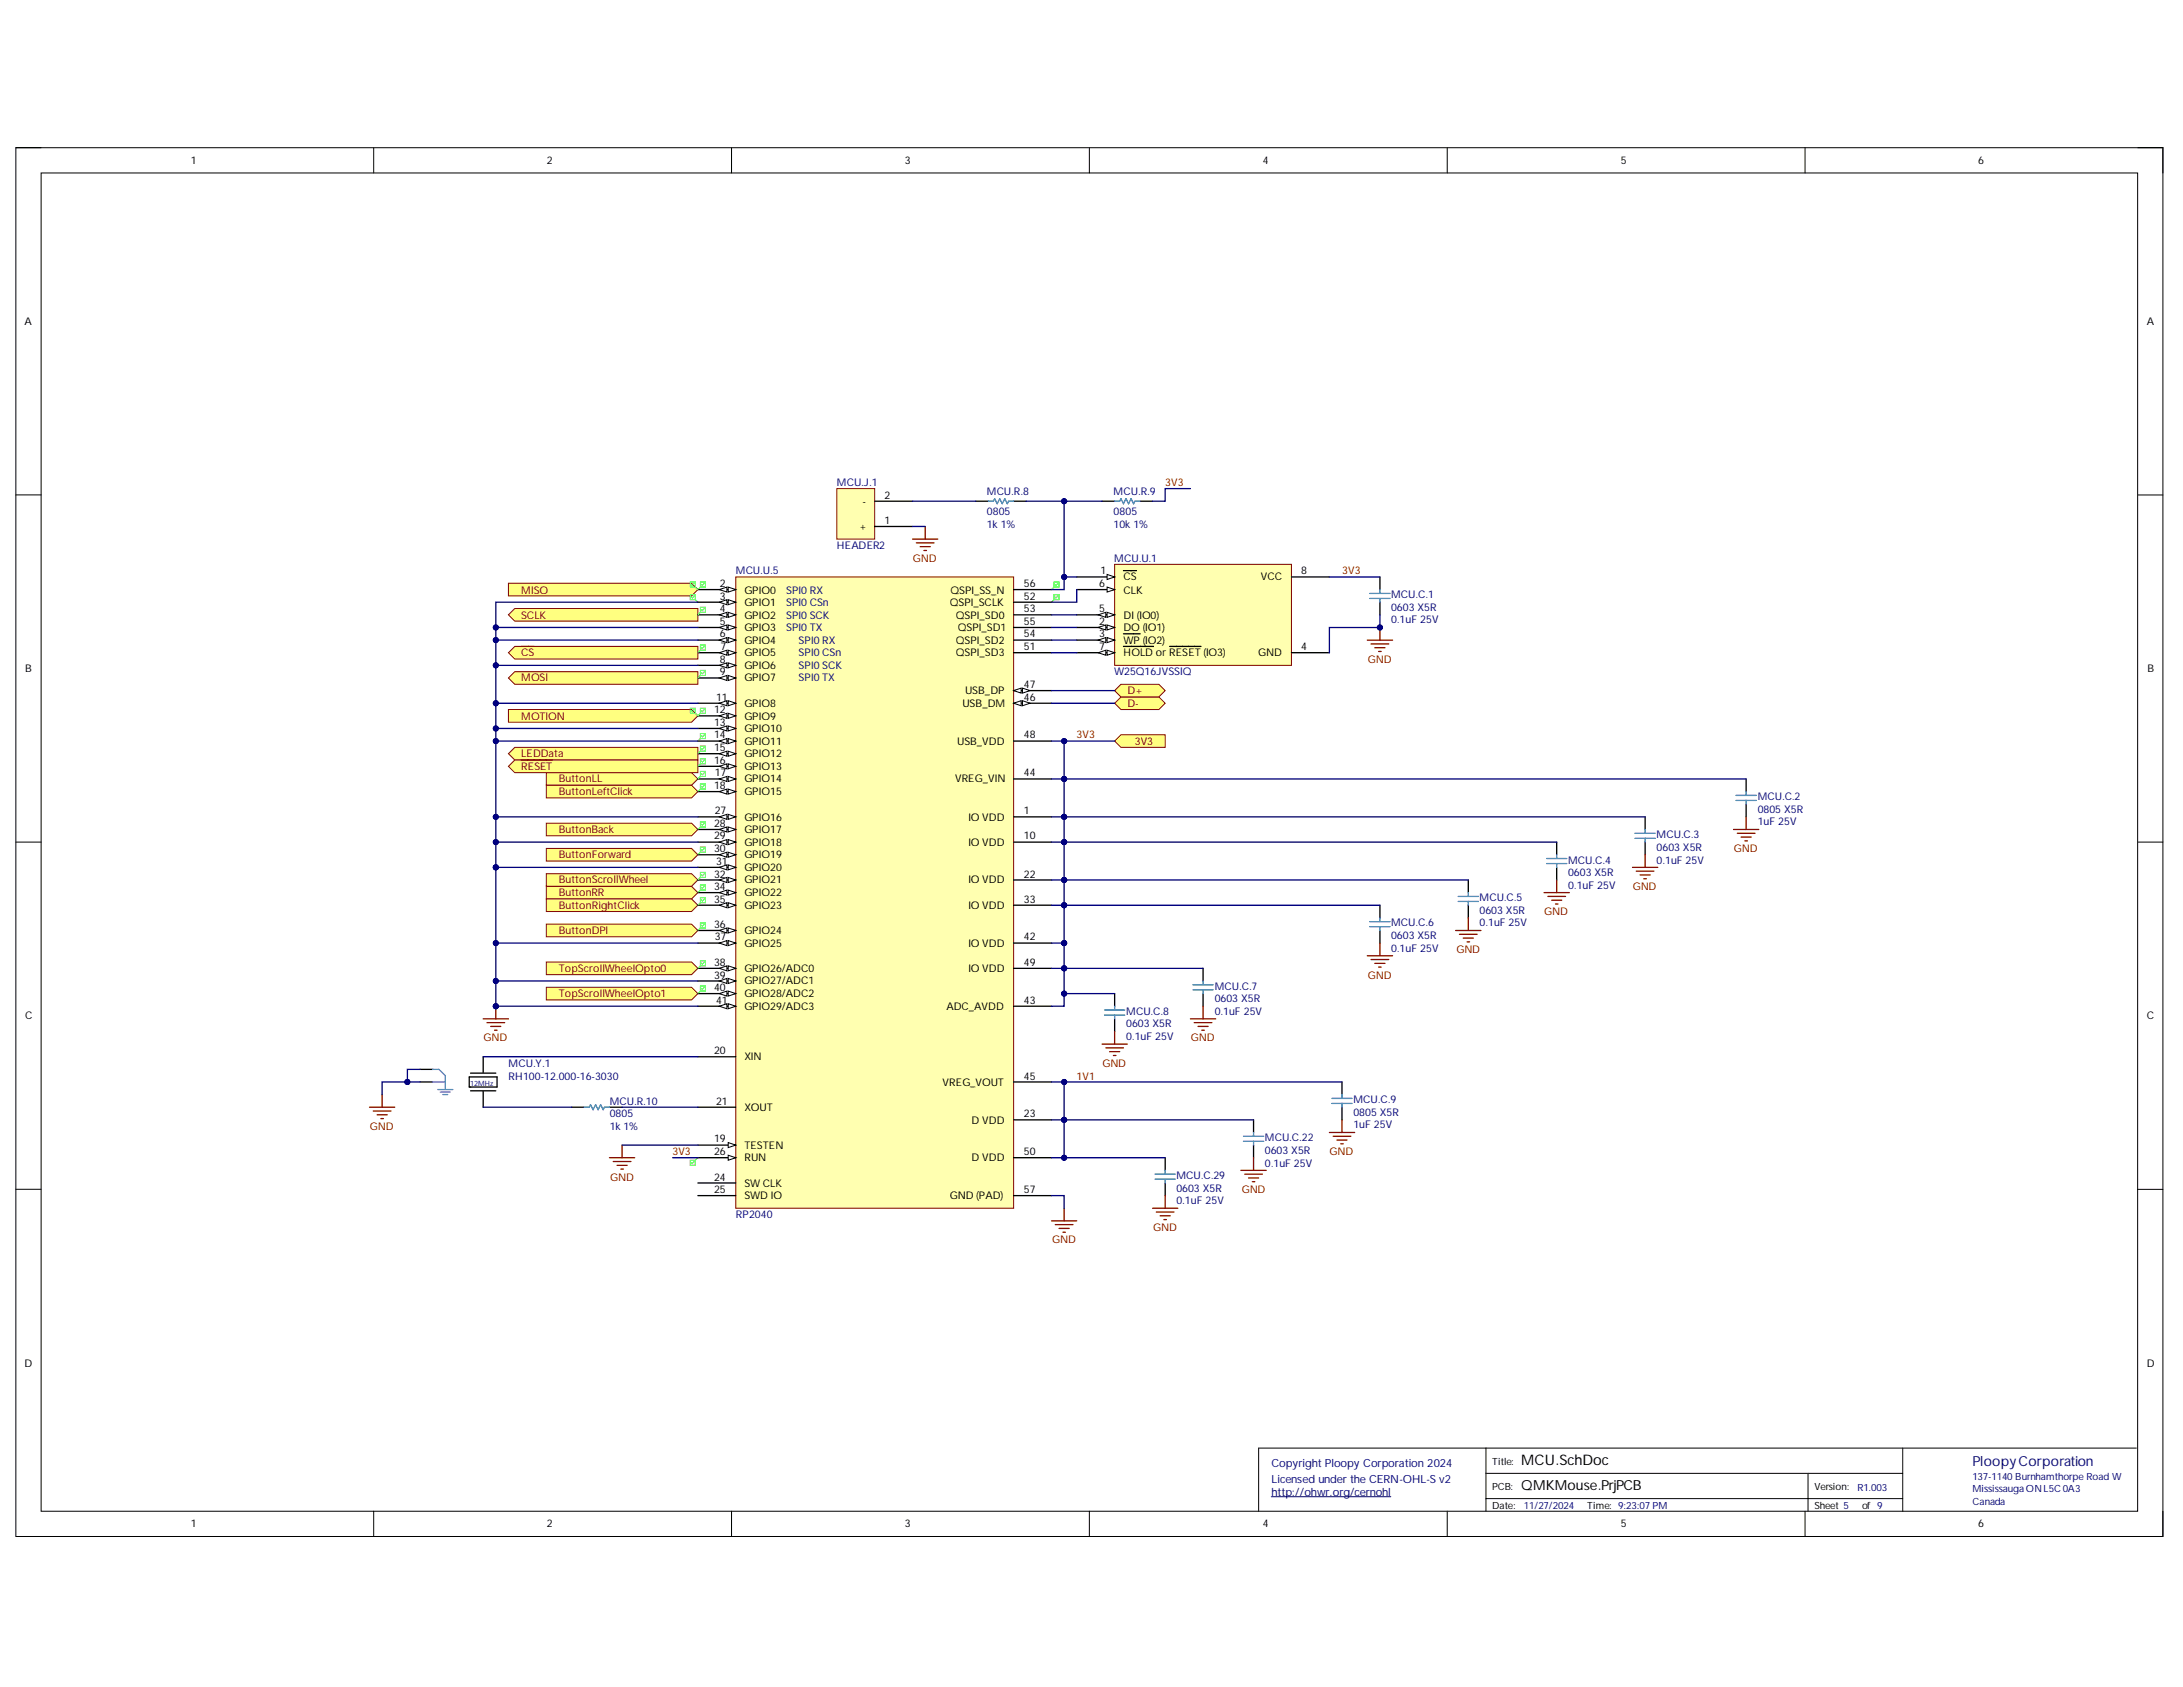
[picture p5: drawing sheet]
<svg xmlns="http://www.w3.org/2000/svg" width="279mm" height="216mm" viewBox="0 0 279 216" stroke-linecap="round" stroke-linejoin="round" font-family="sans-serif">
<defs><g id="words">
<text font-size="1.9" x="194.7" y="187.4">MCU.SchDoc</text>
<text font-size="1.8" x="194.7" y="190.6">QMKMouse.PrjPCB</text>
<text font-size="1.8" fill="#000080" x="252.4" y="187.6">PloopyCorporation</text>
<g font-size="1.4">
<text x="24.4" y="21">1</text>
<text x="70" y="21">2</text>
<text x="115.8" y="21">3</text>
<text x="161.6" y="21">4</text>
<text x="207.5" y="21">5</text>
<text x="253.2" y="21">6</text>
<text x="3.1" y="41.6">A</text>
<text x="274.8" y="41.6">A</text>
<text x="110.4" y="64.6">-</text>
<text x="113.2" y="63.8">2</text>
<text x="110" y="67.9">+</text>
<text x="113.2" y="67">1</text>
<text x="92.1" y="75.1">2</text>
<text x="92.1" y="76.7">3</text>
<text x="95.3" y="76">GPIO0</text>
<text x="95.3" y="77.6">GPIO1</text>
<text x="121.6" y="77.6">QSPI_SCLK</text>
<text x="121.7" y="76">QSPI_SS_N</text>
<text x="131" y="76.7">52</text>
<text x="131" y="75.1">56</text>
<text x="140.7" y="75.1">6</text>
<text x="140.8" y="73.5">1</text>
<text x="143.8" y="74.3">CS</text>
<text x="143.8" y="76">CLK</text>
<text x="161.4" y="74.3">VCC</text>
<text x="166.5" y="73.5">8</text>
<text x="92.1" y="78.3">4</text>
<text x="92.1" y="79.9">5</text>
<text x="92.1" y="81.5">6</text>
<text x="92.2" y="83.2">7</text>
<text x="95.3" y="79.2">GPIO2</text>
<text x="95.3" y="80.8">GPIO3</text>
<text x="95.3" y="82.4">GPIO4</text>
<text x="95.3" y="84">GPIO5</text>
<text x="122.3" y="84">QSPI_SD3</text>
<text x="122.3" y="79.2">QSPI_SD0</text>
<text x="122.3" y="82.4">QSPI_SD2</text>
<text x="122.6" y="80.8">QSPI_SD1</text>
<text x="131" y="83.2">51</text>
<text x="131" y="78.3">53</text>
<text x="131" y="81.5">54</text>
<text x="131" y="79.9">55</text>
<text x="140.7" y="79.9">2</text>
<text x="140.7" y="81.5">3</text>
<text x="140.7" y="78.3">5</text>
<text x="140.7" y="83.2">7</text>
<text x="143.8" y="80.8">DO (IO1)</text>
<text x="143.8" y="82.4">WP (IO2)</text>
<text x="143.8" y="79.2">DI (IO0)</text>
<text x="143.8" y="84">HOLD or RESET (IO3)</text>
<text x="161" y="84">GND</text>
<text x="166.5" y="83.2">4</text>
<text x="3.2" y="86">B</text>
<text x="91.6" y="89.7">11</text>
<text x="92.1" y="84.8">8</text>
<text x="92.1" y="86.4">9</text>
<text x="95.3" y="85.6">GPIO6</text>
<text x="95.3" y="87.2">GPIO7</text>
<text x="123.5" y="88.8">USB_DP</text>
<text x="131" y="89.7">46</text>
<text x="131" y="88.1">47</text>
<text x="274.8" y="86">B</text>
<text x="91.4" y="91.3">12</text>
<text x="91.4" y="92.9">13</text>
<text x="91.4" y="94.5">14</text>
<text x="95.3" y="90.5">GPIO8</text>
<text x="95.3" y="92.1">GPIO9</text>
<text x="95.3" y="93.7">GPIO10</text>
<text x="95.3" y="95.3">GPIO11</text>
<text x="122.5" y="95.3">USB_VDD</text>
<text x="123.2" y="90.5">USB_DM</text>
<text x="131" y="94.5">48</text>
<text x="91.4" y="96.2">15</text>
<text x="91.4" y="97.8">16</text>
<text x="91.4" y="101">18</text>
<text x="91.5" y="99.4">17</text>
<text x="95.3" y="96.9">GPIO12</text>
<text x="95.3" y="98.5">GPIO13</text>
<text x="95.3" y="100.1">GPIO14</text>
<text x="95.3" y="101.7">GPIO15</text>
<text x="122.2" y="100.1">VREG_VIN</text>
<text x="131" y="99.4">44</text>
<text x="91.4" y="105.8">28</text>
<text x="91.4" y="107.4">29</text>
<text x="91.5" y="104.2">27</text>
<text x="95.3" y="105">GPIO16</text>
<text x="95.3" y="106.6">GPIO17</text>
<text x="123.9" y="105">IO VDD</text>
<text x="131" y="104.2">1</text>
<text x="131" y="107.4">10</text>
<text x="91.4" y="109">30</text>
<text x="91.4" y="112.3">32</text>
<text x="91.4" y="113.9">34</text>
<text x="91.6" y="110.7">31</text>
<text x="95.3" y="108.2">GPIO18</text>
<text x="95.3" y="109.9">GPIO19</text>
<text x="95.3" y="111.5">GPIO20</text>
<text x="95.3" y="113.1">GPIO21</text>
<text x="123.9" y="108.2">IO VDD</text>
<text x="123.9" y="113.1">IO VDD</text>
<text x="131" y="112.3">22</text>
<text x="91.4" y="115.5">35</text>
<text x="91.4" y="118.7">36</text>
<text x="95.3" y="114.7">GPIO22</text>
<text x="95.3" y="116.4">GPIO23</text>
<text x="95.3" y="119.6">GPIO24</text>
<text x="123.9" y="116.4">IO VDD</text>
<text x="131" y="115.5">33</text>
<text x="91.4" y="123.6">38</text>
<text x="91.4" y="125.2">39</text>
<text x="91.5" y="120.3">37</text>
<text x="95.3" y="121.2">GPIO25</text>
<text x="95.3" y="124.4">GPIO26/ADC0</text>
<text x="95.3" y="126">GPIO27/ADC1</text>
<text x="123.9" y="121.2">IO VDD</text>
<text x="123.9" y="124.4">IO VDD</text>
<text x="131" y="120.3">42</text>
<text x="131" y="123.6">49</text>
<text x="3.2" y="130.5">C</text>
<text x="91.4" y="126.8">40</text>
<text x="91.6" y="128.4">41</text>
<text x="95.3" y="127.6">GPIO28/ADC2</text>
<text x="95.3" y="129.2">GPIO29/ADC3</text>
<text x="121.1" y="129.2">ADC_AVDD</text>
<text x="131" y="128.4">43</text>
<text x="274.8" y="130.5">C</text>
<text x="91.4" y="134.9">20</text>
<text x="95.3" y="135.7">XIN</text>
<text x="91.6" y="141.4">21</text>
<text x="95.3" y="142.1">XOUT</text>
<text x="120.6" y="138.9">VREG_VOUT</text>
<text x="124.4" y="143.8">D VDD</text>
<text x="131" y="143">23</text>
<text x="131" y="138.2">45</text>
<text x="91.4" y="146.2">19</text>
<text x="91.4" y="147.8">26</text>
<text x="95.3" y="147">TESTEN</text>
<text x="95.3" y="148.6">RUN</text>
<text x="124.4" y="148.6">D VDD</text>
<text x="131" y="147.8">50</text>
<text x="91.4" y="151.1">24</text>
<text x="91.4" y="152.7">25</text>
<text x="95.3" y="151.9">SW CLK</text>
<text x="95.3" y="153.5">SWD IO</text>
<text x="121.6" y="153.5">GND (PAD)</text>
<text x="131" y="152.7">57</text>
<text x="3.1" y="174.9">D</text>
<text x="274.8" y="174.9">D</text>
<text x="24.4" y="195.5">1</text>
<text x="70" y="195.5">2</text>
<text x="115.8" y="195.5">3</text>
<text x="161.6" y="195.5">4</text>
<text x="207.5" y="195.5">5</text>
<text x="253.2" y="195.5">6</text>
</g>
<g font-size="1.4" fill="#000080">
<text x="107.1" y="62.2">MCU.J.1</text>
<text x="126.3" y="63.3">MCU.R.8</text>
<text x="126.3" y="65.9">0805</text>
<text x="142.5" y="63.3">MCU.R.9</text>
<text x="142.5" y="65.9">0805</text>
<text x="107.1" y="70.3">HEADER2</text>
<text x="126.3" y="67.5">1k 1%</text>
<text x="142.5" y="67.5">10k 1%</text>
<text x="142.6" y="71.9">MCU.U.1</text>
<text x="94.2" y="73.5">MCU.U.5</text>
<text x="100.6" y="76">SPI0 RX</text>
<text x="100.6" y="77.6">SPI0 CSn</text>
<text x="178" y="76.6">MCU.C.1</text>
<text x="100.6" y="79.2">SPI0 SCK</text>
<text x="100.6" y="80.8">SPI0 TX</text>
<text x="102.2" y="82.4">SPI0 RX</text>
<text x="102.2" y="84">SPI0 CSn</text>
<text x="178" y="79.8">0.1uF 25V</text>
<text x="178" y="78.2">0603 X5R</text>
<text x="102.2" y="85.6">SPI0 SCK</text>
<text x="102.2" y="87.2">SPI0 TX</text>
<text x="142.6" y="86.4">W25Q16JVSSIQ</text>
<text x="212" y="107.2">MCU.C.3</text>
<text x="225" y="105.6">1uF 25V</text>
<text x="225" y="102.4">MCU.C.2</text>
<text x="225" y="104">0805 X5R</text>
<text x="200.7" y="113.7">0.1uF 25V</text>
<text x="200.7" y="110.5">MCU.C.4</text>
<text x="200.7" y="112.1">0603 X5R</text>
<text x="212" y="110.5">0.1uF 25V</text>
<text x="212" y="108.9">0603 X5R</text>
<text x="178" y="118.6">MCU.C.6</text>
<text x="189.4" y="118.6">0.1uF 25V</text>
<text x="189.4" y="115.3">MCU.C.5</text>
<text x="189.4" y="117">0603 X5R</text>
<text x="178" y="121.9">0.1uF 25V</text>
<text x="178" y="120.2">0603 X5R</text>
<text x="144.1" y="129.9">MCU.C.8</text>
<text x="144.1" y="131.5">0603 X5R</text>
<text x="155.5" y="129.9">0.1uF 25V</text>
<text x="155.5" y="126.7">MCU.C.7</text>
<text x="155.5" y="128.3">0603 X5R</text>
<text x="65.1" y="136.6">MCU.Y.1</text>
<text x="144.1" y="133.1">0.1uF 25V</text>
<text x="65.1" y="138.2">RH100-12.000-16-3030</text>
<text x="78" y="141.4">MCU.R.10</text>
<text x="78" y="143">0805</text>
<text x="173.2" y="141.2">MCU.C.9</text>
<text x="173.2" y="142.8">0805 X5R</text>
<text x="78" y="144.6">1k 1%</text>
<text x="161.9" y="149.3">0.1uF 25V</text>
<text x="161.9" y="146">MCU.C.22</text>
<text x="161.9" y="147.6">0603 X5R</text>
<text x="173.2" y="144.4">1uF 25V</text>
<text x="94.2" y="155.9">RP2040</text>
<text x="150.6" y="154.1">0.1uF 25V</text>
<text x="150.6" y="150.9">MCU.C.29</text>
<text x="150.6" y="152.5">0603 X5R</text>
<text x="162.7" y="187.7">Copyright Ploopy Corporation 2024</text>
<text x="162.7" y="189.8">Licensed under the CERN-OHL-S v2</text>
<text x="162.7" y="191.4">http://ohwr.org/cernohl</text>
</g>
<g font-size="1.4" fill="#800000">
<text x="149.1" y="62.2">3V3</text>
<text x="116.8" y="71.9">GND</text>
<text x="66.7" y="76">MISO</text>
<text x="171.8" y="73.5">3V3</text>
<text x="66.7" y="79.2">SCLK</text>
<text x="66.7" y="84">CS</text>
<text x="66.7" y="87.2">MOSI</text>
<text x="144.3" y="88.8">D+</text>
<text x="175.1" y="84.8">GND</text>
<text x="66.7" y="92.1">MOTION</text>
<text x="137.8" y="94.5">3V3</text>
<text x="144.3" y="90.5">D-</text>
<text x="145.2" y="95.3">3V3</text>
<text x="66.7" y="96.9">LEDData</text>
<text x="66.7" y="98.5">RESET</text>
<text x="71.5" y="100.1">ButtonLL</text>
<text x="71.5" y="101.7">ButtonLeftClick</text>
<text x="71.5" y="106.6">ButtonBack</text>
<text x="71.5" y="109.9">ButtonForward</text>
<text x="71.5" y="113.1">ButtonScrollWheel</text>
<text x="209" y="113.9">GND</text>
<text x="221.9" y="109">GND</text>
<text x="71.5" y="114.7">ButtonRR</text>
<text x="71.5" y="119.6">ButtonDPI</text>
<text x="71.5" y="116.4">ButtonRightClick</text>
<text x="197.7" y="117.1">GND</text>
<text x="71.5" y="124.4">TopScrollWheelOpto0</text>
<text x="175.1" y="125.2">GND</text>
<text x="186.4" y="121.9">GND</text>
<text x="71.5" y="127.6">TopScrollWheelOpto1</text>
<text x="61.9" y="133.3">GND</text>
<text x="141.1" y="136.6">GND</text>
<text x="152.4" y="133.3">GND</text>
<text x="137.8" y="138.2">1V1</text>
<text x="47.3" y="144.6">GND</text>
<text x="86.1" y="147.8">3V3</text>
<text x="170.2" y="147.8">GND</text>
<text x="78.1" y="151.1">GND</text>
<text x="158.9" y="152.7">GND</text>
<text x="134.7" y="159.1">GND</text>
<text x="147.6" y="157.5">GND</text>
</g>
<g font-size="1.3">
<text x="191" y="187.4">Title:</text>
<text x="191" y="190.6">PCB:</text>
<text x="232.2" y="190.6">Version:</text>
<text x="191" y="193.1">Date:</text>
<text x="203.2" y="193.1">Time: 9:23:07 PM</text>
<text x="232.2" y="193.1">Sheet 5</text>
<text x="238.3" y="193.1">of 9</text>
</g>
<g font-size="1.3" fill="#000080">
<text x="237.7" y="190.8">R1.003</text>
<text x="252.4" y="191">MississaugaONL5C0A3</text>
<text x="252.4" y="189.4">137-1140 Burnhamthorpe Road W</text>
<text x="195" y="193.1">11/27/2024</text>
<text x="252.4" y="192.6">Canada</text>
</g>
<text font-size=".9" fill="#000080" x="60.2" y="138.9">12MHz</text>
</g></defs>
<path d="M2 18.9h274.8v177.7h-274.8z" fill="none" stroke="#000" stroke-width=".13"/>
<path d="M5.3 22.1h268.3v171.3h-268.3z" fill-rule="evenodd" fill="#fff"/>
<g fill="none" stroke="#000" stroke-width=".13">
<path d="M2 18.9h3.3M47.8 18.9v3.2M93.6 18.9v3.2M139.4 18.9v3.2M185.2 18.9v3.2M231 18.9v3.2M273.6 18.9h3.2v3.2M5.3 22.1h268.3v171.3h-268.3zM2 63.3h3.3M273.6 63.3h3.2M2 107.8h3.3M273.6 107.8h3.2"/>
<path d="M2 152.2h3.3M273.6 152.2h3.2M47.8 193.4v3.2M93.6 193.4v3.2M139.4 193.4v3.2M185.2 193.4v3.2M190.2 185.3v8.1M190.2 188.6h53.3M190.2 191.8h53.3M231 193.4v3.2M231.4 188.6v4.8M243.5 185.3v8.1"/>
<path d="M273.4 185.3h-112.3v8.1M276.8 193.4v3.2"/>
</g>
<path d="M162.7 191.5h15.3" fill="none" stroke="#000080" stroke-width=".13"/>
<path d="M69.9 123.1h18.6l.8 .8-.8 .8h-18.6z" fill-rule="evenodd" fill="#ffff80"/>
<path d="M69.9 123.1h18.6l.8 .8-.8 .8h-18.6z" fill="none" stroke="#800000" stroke-width=".13"/>
<path d="M69.9 126.4h18.6l.8 .8-.8 .8h-18.6z" fill-rule="evenodd" fill="#ffff80"/>
<path d="M69.9 126.4h18.6l.8 .8-.8 .8h-18.6z" fill="none" stroke="#800000" stroke-width=".13"/>
<path d="M69.9 108.6h18.6l.8 .8-.8 .8h-18.6z" fill-rule="evenodd" fill="#ffff80"/>
<path d="M69.9 108.6h18.6l.8 .8-.8 .8h-18.6z" fill="none" stroke="#800000" stroke-width=".13"/>
<path d="M69.9 105.3h18.6l.8 .9-.8 .8h-18.6z" fill-rule="evenodd" fill="#ffff80"/>
<path d="M69.9 105.3h18.6l.8 .9-.8 .8h-18.6z" fill="none" stroke="#800000" stroke-width=".13"/>
<path d="M69.9 113.4h18.6l.8 .8-.8 .8h-18.6z" fill-rule="evenodd" fill="#ffff80"/>
<path d="M69.9 113.4h18.6l.8 .8-.8 .8h-18.6z" fill="none" stroke="#800000" stroke-width=".13"/>
<path d="M69.9 98.9h18.6l.8 .8-.8 .8h-18.6z" fill-rule="evenodd" fill="#ffff80"/>
<path d="M69.9 98.9h18.6l.8 .8-.8 .8h-18.6z" fill="none" stroke="#800000" stroke-width=".13"/>
<path d="M69.9 118.3h18.6l.8 .8-.8 .8h-18.6z" fill-rule="evenodd" fill="#ffff80"/>
<path d="M69.9 118.3h18.6l.8 .8-.8 .8h-18.6z" fill="none" stroke="#800000" stroke-width=".13"/>
<path d="M69.9 111.8h18.6l.8 .8-.8 .8h-18.6z" fill-rule="evenodd" fill="#ffff80"/>
<path d="M69.9 111.8h18.6l.8 .8-.8 .8h-18.6z" fill="none" stroke="#800000" stroke-width=".13"/>
<path d="M69.9 100.5h18.6l.8 .8-.8 .8h-18.6z" fill-rule="evenodd" fill="#ffff80"/>
<path d="M69.9 100.5h18.6l.8 .8-.8 .8h-18.6z" fill="none" stroke="#800000" stroke-width=".13"/>
<path d="M69.9 115h18.6l.8 .8-.8 .9h-18.6z" fill-rule="evenodd" fill="#ffff80"/>
<path d="M69.9 115h18.6l.8 .8-.8 .9h-18.6z" fill="none" stroke="#800000" stroke-width=".13"/>
<path d="M65.1 78.7l.8-.8h23.4v1.6h-23.4z" fill-rule="evenodd" fill="#ffff80"/>
<path d="M65.1 78.7l.8-.8h23.4v1.6h-23.4z" fill="none" stroke="#800000" stroke-width=".13"/>
<path d="M65.1 74.6h23.4l.8 .9-.8 .8h-23.4z" fill-rule="evenodd" fill="#ffff80"/>
<path d="M65.1 74.6h23.4l.8 .9-.8 .8h-23.4z" fill="none" stroke="#800000" stroke-width=".13"/>
<path d="M65.1 90.8h23.4l.8 .8-.8 .8h-23.4z" fill-rule="evenodd" fill="#ffff80"/>
<path d="M65.1 90.8h23.4l.8 .8-.8 .8h-23.4z" fill="none" stroke="#800000" stroke-width=".13"/>
<path d="M94.2 73.8h35.5v80.8h-35.5z" fill-rule="evenodd" fill="#ffffb0"/>
<path d="M94.2 73.8h35.5v80.8h-35.5z" fill="none" stroke="#800000" stroke-width=".13"/>
<path d="M89.3 75.5h4.9M129.7 104.5h4.9" fill="none" stroke="#000" stroke-width=".17"/>
<path d="M93.2 75.1l1 .4-1 .3z" fill="#f8fcff"/>
<path d="M93.2 75.1l1 .4-1 .3z" fill="none" stroke="#000" stroke-width=".13"/>
<path d="M92.1 75.5l.9-.4v.7z" fill="#f8fcff"/>
<path d="M92.1 75.5l.9-.4v.7z" fill="none" stroke="#000" stroke-width=".13"/>
<path d="M89.3 77.1h4.9" fill="none" stroke="#000" stroke-width=".17"/>
<path d="M93.2 76.7l1 .4-1 .3z" fill="#f8fcff"/>
<path d="M93.2 76.7l1 .4-1 .3z" fill="none" stroke="#000" stroke-width=".13"/>
<path d="M92.1 77.1l.9-.4v.7z" fill="#f8fcff"/>
<path d="M92.1 77.1l.9-.4v.7z" fill="none" stroke="#000" stroke-width=".13"/>
<path d="M89.3 78.7h4.9" fill="none" stroke="#000" stroke-width=".17"/>
<path d="M93.2 78.4l1 .3-1 .3z" fill="#f8fcff"/>
<path d="M93.2 78.4l1 .3-1 .3z" fill="none" stroke="#000" stroke-width=".13"/>
<path d="M92.1 78.7l.9-.3v.6z" fill="#f8fcff"/>
<path d="M92.1 78.7l.9-.3v.6z" fill="none" stroke="#000" stroke-width=".13"/>
<path d="M89.3 80.3h4.9" fill="none" stroke="#000" stroke-width=".17"/>
<path d="M93.2 80l1 .3-1 .3z" fill="#f8fcff"/>
<path d="M93.2 80l1 .3-1 .3z" fill="none" stroke="#000" stroke-width=".13"/>
<path d="M92.1 80.3l.9-.3v.6z" fill="#f8fcff"/>
<path d="M92.1 80.3l.9-.3v.6z" fill="none" stroke="#000" stroke-width=".13"/>
<path d="M89.3 81.9h4.9" fill="none" stroke="#000" stroke-width=".17"/>
<path d="M93.2 81.6l1 .3-1 .3z" fill="#f8fcff"/>
<path d="M93.2 81.6l1 .3-1 .3z" fill="none" stroke="#000" stroke-width=".13"/>
<path d="M92.1 81.9l.9-.3v.6z" fill="#f8fcff"/>
<path d="M92.1 81.9l.9-.3v.6z" fill="none" stroke="#000" stroke-width=".13"/>
<path d="M89.3 83.5h4.9" fill="none" stroke="#000" stroke-width=".17"/>
<path d="M93.2 83.2l1 .3-1 .4z" fill="#f8fcff"/>
<path d="M93.2 83.2l1 .3-1 .4z" fill="none" stroke="#000" stroke-width=".13"/>
<path d="M92.1 83.5l.9-.3v.7z" fill="#f8fcff"/>
<path d="M92.1 83.5l.9-.3v.7z" fill="none" stroke="#000" stroke-width=".13"/>
<path d="M89.3 85.2h4.9" fill="none" stroke="#000" stroke-width=".17"/>
<path d="M93.2 84.8l1 .4-1 .3z" fill="#f8fcff"/>
<path d="M93.2 84.8l1 .4-1 .3z" fill="none" stroke="#000" stroke-width=".13"/>
<path d="M92.1 85.2l.9-.4v.7z" fill="#f8fcff"/>
<path d="M92.1 85.2l.9-.4v.7z" fill="none" stroke="#000" stroke-width=".13"/>
<path d="M89.3 86.8h4.9" fill="none" stroke="#000" stroke-width=".17"/>
<path d="M93.2 86.4l1 .4-1 .3z" fill="#f8fcff"/>
<path d="M93.2 86.4l1 .4-1 .3z" fill="none" stroke="#000" stroke-width=".13"/>
<path d="M92.1 86.8l.9-.4v.7z" fill="#f8fcff"/>
<path d="M92.1 86.8l.9-.4v.7z" fill="none" stroke="#000" stroke-width=".13"/>
<path d="M89.3 90h4.9M129.7 107.8h4.9" fill="none" stroke="#000" stroke-width=".17"/>
<path d="M93.2 89.7l1 .3-1 .3z" fill="#f8fcff"/>
<path d="M93.2 89.7l1 .3-1 .3z" fill="none" stroke="#000" stroke-width=".13"/>
<path d="M92.1 90l.9-.3v.6z" fill="#f8fcff"/>
<path d="M92.1 90l.9-.3v.6z" fill="none" stroke="#000" stroke-width=".13"/>
<path d="M89.3 91.6h4.9" fill="none" stroke="#000" stroke-width=".17"/>
<path d="M93.2 91.3l1 .3-1 .3z" fill="#f8fcff"/>
<path d="M93.2 91.3l1 .3-1 .3z" fill="none" stroke="#000" stroke-width=".13"/>
<path d="M92.1 91.6l.9-.3v.6z" fill="#f8fcff"/>
<path d="M92.1 91.6l.9-.3v.6z" fill="none" stroke="#000" stroke-width=".13"/>
<path d="M89.3 93.2h4.9" fill="none" stroke="#000" stroke-width=".17"/>
<path d="M93.2 92.9l1 .3-1 .4z" fill="#f8fcff"/>
<path d="M93.2 92.9l1 .3-1 .4z" fill="none" stroke="#000" stroke-width=".13"/>
<path d="M92.1 93.2l.9-.3v.7z" fill="#f8fcff"/>
<path d="M92.1 93.2l.9-.3v.7z" fill="none" stroke="#000" stroke-width=".13"/>
<path d="M89.3 94.8h4.9" fill="none" stroke="#000" stroke-width=".17"/>
<path d="M93.2 94.5l1 .3-1 .4z" fill="#f8fcff"/>
<path d="M93.2 94.5l1 .3-1 .4z" fill="none" stroke="#000" stroke-width=".13"/>
<path d="M92.1 94.8l.9-.3v.7z" fill="#f8fcff"/>
<path d="M92.1 94.8l.9-.3v.7z" fill="none" stroke="#000" stroke-width=".13"/>
<path d="M89.3 96.5h4.9" fill="none" stroke="#000" stroke-width=".17"/>
<path d="M93.2 96.1l1 .4-1 .3z" fill="#f8fcff"/>
<path d="M93.2 96.1l1 .4-1 .3z" fill="none" stroke="#000" stroke-width=".13"/>
<path d="M92.1 96.5l.9-.4v.7z" fill="#f8fcff"/>
<path d="M92.1 96.5l.9-.4v.7z" fill="none" stroke="#000" stroke-width=".13"/>
<path d="M89.3 98.1h4.9" fill="none" stroke="#000" stroke-width=".17"/>
<path d="M93.2 97.8l1 .3-1 .3z" fill="#f8fcff"/>
<path d="M93.2 97.8l1 .3-1 .3z" fill="none" stroke="#000" stroke-width=".13"/>
<path d="M92.1 98.1l.9-.3v.6z" fill="#f8fcff"/>
<path d="M92.1 98.1l.9-.3v.6z" fill="none" stroke="#000" stroke-width=".13"/>
<path d="M89.3 99.7h4.9" fill="none" stroke="#000" stroke-width=".17"/>
<path d="M93.2 99.4l1 .3-1 .3z" fill="#f8fcff"/>
<path d="M93.2 99.4l1 .3-1 .3z" fill="none" stroke="#000" stroke-width=".13"/>
<path d="M92.1 99.7l.9-.3v.6z" fill="#f8fcff"/>
<path d="M92.1 99.7l.9-.3v.6z" fill="none" stroke="#000" stroke-width=".13"/>
<path d="M89.3 101.3h4.9" fill="none" stroke="#000" stroke-width=".17"/>
<path d="M93.2 101l1 .3-1 .3z" fill="#f8fcff"/>
<path d="M93.2 101l1 .3-1 .3z" fill="none" stroke="#000" stroke-width=".13"/>
<path d="M92.1 101.3l.9-.3v.6z" fill="#f8fcff"/>
<path d="M92.1 101.3l.9-.3v.6z" fill="none" stroke="#000" stroke-width=".13"/>
<path d="M89.3 146.5h4.9" fill="none" stroke="#000" stroke-width=".17"/>
<path d="M93.2 146.2l1 .3-1 .4z" fill="#f8fcff"/>
<path d="M93.2 146.2l1 .3-1 .4z" fill="none" stroke="#000" stroke-width=".13"/>
<path d="M129.7 112.6h4.9M89.3 135.2h4.9M89.3 141.7h4.9M89.3 151.4h4.9M89.3 153h4.9M89.3 148.2h4.9M129.7 143.3h4.9" fill="none" stroke="#000" stroke-width=".17"/>
<path d="M93.2 147.8l1 .4-1 .3z" fill="#f8fcff"/>
<path d="M93.2 147.8l1 .4-1 .3z" fill="none" stroke="#000" stroke-width=".13"/>
<path d="M89.3 104.5h4.9" fill="none" stroke="#000" stroke-width=".17"/>
<path d="M93.2 104.2l1 .3-1 .4z" fill="#f8fcff"/>
<path d="M93.2 104.2l1 .3-1 .4z" fill="none" stroke="#000" stroke-width=".13"/>
<path d="M92.1 104.5l.9-.3v.7z" fill="#f8fcff"/>
<path d="M92.1 104.5l.9-.3v.7z" fill="none" stroke="#000" stroke-width=".13"/>
<path d="M89.3 106.2h4.9" fill="none" stroke="#000" stroke-width=".17"/>
<path d="M93.2 105.8l1 .4-1 .3z" fill="#f8fcff"/>
<path d="M93.2 105.8l1 .4-1 .3z" fill="none" stroke="#000" stroke-width=".13"/>
<path d="M92.1 106.2l.9-.4v.7z" fill="#f8fcff"/>
<path d="M92.1 106.2l.9-.4v.7z" fill="none" stroke="#000" stroke-width=".13"/>
<path d="M89.3 107.8h4.9" fill="none" stroke="#000" stroke-width=".17"/>
<path d="M93.2 107.4l1 .4-1 .3z" fill="#f8fcff"/>
<path d="M93.2 107.4l1 .4-1 .3z" fill="none" stroke="#000" stroke-width=".13"/>
<path d="M92.1 107.8l.9-.4v.7z" fill="#f8fcff"/>
<path d="M92.1 107.8l.9-.4v.7z" fill="none" stroke="#000" stroke-width=".13"/>
<path d="M89.3 109.4h4.9" fill="none" stroke="#000" stroke-width=".17"/>
<path d="M93.2 109.1l1 .3-1 .3z" fill="#f8fcff"/>
<path d="M93.2 109.1l1 .3-1 .3z" fill="none" stroke="#000" stroke-width=".13"/>
<path d="M92.1 109.4l.9-.3v.6z" fill="#f8fcff"/>
<path d="M92.1 109.4l.9-.3v.6z" fill="none" stroke="#000" stroke-width=".13"/>
<path d="M89.3 111h4.9" fill="none" stroke="#000" stroke-width=".17"/>
<path d="M93.2 110.7l1 .3-1 .3z" fill="#f8fcff"/>
<path d="M93.2 110.7l1 .3-1 .3z" fill="none" stroke="#000" stroke-width=".13"/>
<path d="M92.1 111l.9-.3v.6z" fill="#f8fcff"/>
<path d="M92.1 111l.9-.3v.6z" fill="none" stroke="#000" stroke-width=".13"/>
<path d="M89.3 112.6h4.9" fill="none" stroke="#000" stroke-width=".17"/>
<path d="M93.2 112.3l1 .3-1 .3z" fill="#f8fcff"/>
<path d="M93.2 112.3l1 .3-1 .3z" fill="none" stroke="#000" stroke-width=".13"/>
<path d="M92.1 112.6l.9-.3v.6z" fill="#f8fcff"/>
<path d="M92.1 112.6l.9-.3v.6z" fill="none" stroke="#000" stroke-width=".13"/>
<path d="M89.3 114.2h4.9M129.7 115.8h4.9" fill="none" stroke="#000" stroke-width=".17"/>
<path d="M93.2 113.9l1 .3-1 .4z" fill="#f8fcff"/>
<path d="M93.2 113.9l1 .3-1 .4z" fill="none" stroke="#000" stroke-width=".13"/>
<path d="M92.1 114.2l.9-.3v.7z" fill="#f8fcff"/>
<path d="M92.1 114.2l.9-.3v.7z" fill="none" stroke="#000" stroke-width=".13"/>
<path d="M89.3 115.8h4.9" fill="none" stroke="#000" stroke-width=".17"/>
<path d="M93.2 115.5l1 .3-1 .4z" fill="#f8fcff"/>
<path d="M93.2 115.5l1 .3-1 .4z" fill="none" stroke="#000" stroke-width=".13"/>
<path d="M92.1 115.8l.9-.3v.7z" fill="#f8fcff"/>
<path d="M92.1 115.8l.9-.3v.7z" fill="none" stroke="#000" stroke-width=".13"/>
<path d="M89.3 119.1h4.9" fill="none" stroke="#000" stroke-width=".17"/>
<path d="M93.2 118.8l1 .3-1 .3z" fill="#f8fcff"/>
<path d="M93.2 118.8l1 .3-1 .3z" fill="none" stroke="#000" stroke-width=".13"/>
<path d="M92.1 119.1l.9-.3v.6z" fill="#f8fcff"/>
<path d="M92.1 119.1l.9-.3v.6z" fill="none" stroke="#000" stroke-width=".13"/>
<path d="M89.3 120.7h4.9" fill="none" stroke="#000" stroke-width=".17"/>
<path d="M93.2 120.4l1 .3-1 .3z" fill="#f8fcff"/>
<path d="M93.2 120.4l1 .3-1 .3z" fill="none" stroke="#000" stroke-width=".13"/>
<path d="M92.1 120.7l.9-.3v.6z" fill="#f8fcff"/>
<path d="M92.1 120.7l.9-.3v.6z" fill="none" stroke="#000" stroke-width=".13"/>
<path d="M89.3 123.9h4.9" fill="none" stroke="#000" stroke-width=".17"/>
<path d="M93.2 123.6l1 .3-1 .4z" fill="#f8fcff"/>
<path d="M93.2 123.6l1 .3-1 .4z" fill="none" stroke="#000" stroke-width=".13"/>
<path d="M92.1 123.9l.9-.3v.7z" fill="#f8fcff"/>
<path d="M92.1 123.9l.9-.3v.7z" fill="none" stroke="#000" stroke-width=".13"/>
<path d="M89.3 125.5h4.9" fill="none" stroke="#000" stroke-width=".17"/>
<path d="M93.2 125.2l1 .3-1 .4z" fill="#f8fcff"/>
<path d="M93.2 125.2l1 .3-1 .4z" fill="none" stroke="#000" stroke-width=".13"/>
<path d="M92.1 125.5l.9-.3v.7z" fill="#f8fcff"/>
<path d="M92.1 125.5l.9-.3v.7z" fill="none" stroke="#000" stroke-width=".13"/>
<path d="M89.3 127.2h4.9" fill="none" stroke="#000" stroke-width=".17"/>
<path d="M93.2 126.8l1 .4-1 .3z" fill="#f8fcff"/>
<path d="M93.2 126.8l1 .4-1 .3z" fill="none" stroke="#000" stroke-width=".13"/>
<path d="M92.1 127.2l.9-.4v.7z" fill="#f8fcff"/>
<path d="M92.1 127.2l.9-.4v.7z" fill="none" stroke="#000" stroke-width=".13"/>
<path d="M89.3 128.8h4.9" fill="none" stroke="#000" stroke-width=".17"/>
<path d="M93.2 128.5l1 .3-1 .3z" fill="#f8fcff"/>
<path d="M93.2 128.5l1 .3-1 .3z" fill="none" stroke="#000" stroke-width=".13"/>
<path d="M92.1 128.8l.9-.3v.6z" fill="#f8fcff"/>
<path d="M92.1 128.8l.9-.3v.6z" fill="none" stroke="#000" stroke-width=".13"/>
<path d="M129.7 99.7h4.9M129.7 90h4.9M129.7 120.7h4.9M129.7 128.8h4.9M129.7 138.5h4.9" fill="none" stroke="#000" stroke-width=".17"/>
<path d="M129.7 90l1-.3v.6z" fill="#f8fcff"/>
<path d="M129.7 90l1-.3v.6z" fill="none" stroke="#000" stroke-width=".13"/>
<path d="M130.9 89.7l.9 .3-.9 .3z" fill="#f8fcff"/>
<path d="M130.9 89.7l.9 .3-.9 .3z" fill="none" stroke="#000" stroke-width=".13"/>
<path d="M129.7 88.4h4.9" fill="none" stroke="#000" stroke-width=".17"/>
<path d="M129.7 88.4l1-.3v.6z" fill="#f8fcff"/>
<path d="M129.7 88.4l1-.3v.6z" fill="none" stroke="#000" stroke-width=".13"/>
<path d="M130.9 88.1l.9 .3-.9 .3z" fill="#f8fcff"/>
<path d="M130.9 88.1l.9 .3-.9 .3z" fill="none" stroke="#000" stroke-width=".13"/>
<g fill="none" stroke="#000" stroke-width=".17">
<path d="M129.7 77.1h4.9M129.7 78.7h4.9M129.7 75.5h4.9M129.7 94.8h4.9M129.7 83.5h4.9M129.7 81.9h4.9M129.7 80.3h4.9M223.5 99.7v1.6M176.6 115.9v1.6M176.6 119.1v1.6M187.9 112.6v1.6M187.9 115.9v1.6"/>
<path d="M199.2 107.8v1.6M199.2 111v1.6M210.6 104.5v1.7M210.6 107.8v1.6M223.5 102.9v1.6M129.7 123.9h4.9M154 123.9v1.6M154 127.2v1.6M171.8 138.5v1.6M73.2 141.7h1.6M78 141.7h1.6M129.7 148.2h4.9"/>
<path d="M129.7 153h4.9M149.1 148.2v1.6M149.1 151.4v1.6M160.4 143.3v1.6M160.4 146.5v1.7M171.8 141.7v1.6"/>
</g>
<g fill="none" stroke="#009cca" stroke-width=".17">
<path d="M175.3 118.6h2.6M175.3 118h2.6M176.6 117.5v.5M176.6 118.6v.5M186.6 115.4h2.6M186.6 114.7h2.6M187.9 114.2v.5M187.9 115.4v.5M198 110.5h2.5M198 109.9h2.5M199.2 109.4v.5M199.2 110.5v.5"/>
<path d="M209.3 107.3h2.5M209.3 106.6h2.5M210.6 106.2v.4M210.6 107.3v.5M222.2 102.4h2.6M222.2 101.8h2.6M223.5 101.3v.5M223.5 102.4v.5M152.7 126.7h2.6M152.7 126h2.6M154 125.5v.5M154 126.7v.5"/>
<path d="M74.8 141.7h.6l.2-.3 .3 .6 .3-.6 .4 .6 .3-.6 .3 .6 .2-.3h.6M147.8 150.9h2.6M147.8 150.3h2.6M149.1 149.8v.5M149.1 150.9v.5M159.2 146.1h2.5M159.2 145.4h2.5M160.4 144.9v.5M160.4 146.1v.4M170.5 141.2h2.6M170.5 140.6h2.6M171.8 140.1v.5"/>
<path d="M171.8 141.2v.5"/>
</g>
<g fill="none" stroke="#800000" stroke-width=".17">
<path d="M186.3 119.1h3.2M186.8 119.6h2.3M187.9 117.5v1.6M197.6 114.2h3.3M198.1 114.7h2.3M198.6 115.2h1.3M199.1 115.7h.3M199.2 112.6v1.6M208.9 111h3.3M209.4 111.5h2.3M209.9 112h1.3M210.4 112.5h.3"/>
<path d="M210.6 109.4v1.6M221.9 106.2h3.2M222.4 106.6h2.2M222.8 107.1h1.3M223.3 107.6h.4M223.5 104.5v1.7M152.4 130.4h3.2M152.8 130.9h2.3M153.3 131.4h1.3M153.8 131.8h.3M154 128.8v1.6M175 122.3h3.2"/>
<path d="M175.5 122.8h2.2M176 123.3h1.3M176.4 123.8h.4M176.6 120.7v1.6M187.3 120.1h1.3M187.8 120.5h.3M134.6 156.2h3.2M135.1 156.7h2.2M135.6 157.2h1.2M136 157.7h.4M136.2 154.6v1.6M147.5 154.6h3.2"/>
<path d="M148 155.1h2.3M148.5 155.6h1.3M149 156.1h.3M149.1 153v1.6M158.8 149.8h3.3M159.3 150.3h2.3M159.8 150.8h1.3M160.3 151.2h.3M160.4 148.2v1.6M170.1 144.9h3.3M170.6 145.4h2.3M171.1 145.9h1.3"/>
<path d="M171.6 146.4h.3M171.8 143.3v1.6"/>
</g>
<path d="M142.7 94.8l.8-.8h5.6v1.7h-5.6z" fill-rule="evenodd" fill="#ffff80"/>
<path d="M142.7 94.8l.8-.8h5.6v1.7h-5.6z" fill="none" stroke="#800000" stroke-width=".13"/>
<path d="M142.7 127.2v1.6M142.7 130.4v1.6" fill="none" stroke="#000" stroke-width=".17"/>
<path d="M141.4 129.9h2.6M141.4 129.3h2.6M142.7 128.8v.5M142.7 129.9v.5" fill="none" stroke="#009cca" stroke-width=".17"/>
<path d="M141 133.6h3.3M141.5 134.1h2.3M142 134.6h1.3M142.5 135.1h.3M142.7 132v1.6" fill="none" stroke="#800000" stroke-width=".17"/>
<path d="M142.7 90l.8-.8h4.8l.8 .8-.8 .8h-4.8z" fill-rule="evenodd" fill="#ffff80"/>
<path d="M142.7 90l.8-.8h4.8l.8 .8-.8 .8h-4.8z" fill="none" stroke="#800000" stroke-width=".13"/>
<path d="M142.7 88.4l.8-.8h4.8l.8 .8-.8 .8h-4.8z" fill-rule="evenodd" fill="#ffff80"/>
<path d="M142.7 88.4l.8-.8h4.8l.8 .8-.8 .8h-4.8z" fill="none" stroke="#800000" stroke-width=".13"/>
<path d="M142.7 72.2h22.6v13h-22.6z" fill-rule="evenodd" fill="#ffffb0"/>
<path d="M142.7 72.2h22.6v13h-22.6z" fill="none" stroke="#800000" stroke-width=".13"/>
<path d="M137.8 73.8h4.9" fill="none" stroke="#000" stroke-width=".17"/>
<path d="M141.7 73.5l1 .3-1 .4z" fill="#f8fcff"/>
<path d="M141.7 73.5l1 .3-1 .4z" fill="none" stroke="#000" stroke-width=".13"/>
<path d="M143.8 73h1.7M137.8 80.3h4.9" fill="none" stroke="#000" stroke-width=".17"/>
<path d="M141.7 80l1 .3-1 .3z" fill="#f8fcff"/>
<path d="M141.7 80l1 .3-1 .3z" fill="none" stroke="#000" stroke-width=".13"/>
<path d="M140.6 80.3l.9-.3v.6z" fill="#f8fcff"/>
<path d="M140.6 80.3l.9-.3v.6z" fill="none" stroke="#000" stroke-width=".13"/>
<path d="M137.8 81.9h4.9" fill="none" stroke="#000" stroke-width=".17"/>
<path d="M141.7 81.6l1 .3-1 .3z" fill="#f8fcff"/>
<path d="M141.7 81.6l1 .3-1 .3z" fill="none" stroke="#000" stroke-width=".13"/>
<path d="M140.6 81.9l.9-.3v.6z" fill="#f8fcff"/>
<path d="M140.6 81.9l.9-.3v.6z" fill="none" stroke="#000" stroke-width=".13"/>
<path d="M137.8 78.7h4.9M143.8 81.1h2.1M165.3 83.5h4.8" fill="none" stroke="#000" stroke-width=".17"/>
<path d="M141.7 78.4l1 .3-1 .3z" fill="#f8fcff"/>
<path d="M141.7 78.4l1 .3-1 .3z" fill="none" stroke="#000" stroke-width=".13"/>
<path d="M140.6 78.7l.9-.3v.6z" fill="#f8fcff"/>
<path d="M140.6 78.7l.9-.3v.6z" fill="none" stroke="#000" stroke-width=".13"/>
<path d="M137.8 75.5h4.9" fill="none" stroke="#000" stroke-width=".17"/>
<path d="M141.7 75.1l1 .4-1 .3z" fill="#f8fcff"/>
<path d="M141.7 75.1l1 .4-1 .3z" fill="none" stroke="#000" stroke-width=".13"/>
<path d="M137.8 83.5h4.9" fill="none" stroke="#000" stroke-width=".17"/>
<path d="M141.7 83.2l1 .3-1 .4z" fill="#f8fcff"/>
<path d="M141.7 83.2l1 .3-1 .4z" fill="none" stroke="#000" stroke-width=".13"/>
<path d="M140.6 83.5l.9-.3v.7z" fill="#f8fcff"/>
<path d="M140.6 83.5l.9-.3v.7z" fill="none" stroke="#000" stroke-width=".13"/>
<path d="M165.3 73.8h4.8M176.6 73.8v1.7M176.6 77.1v1.6M143.8 82.7h3.8M149.7 82.7h4" fill="none" stroke="#000" stroke-width=".17"/>
<path d="M175.3 76.6h2.6M175.3 75.9h2.6M176.6 75.5v.4M176.6 76.6v.5" fill="none" stroke="#009cca" stroke-width=".17"/>
<path d="M175 81.9h3.2M175.5 82.4h2.2M176 82.9h1.3M176.4 83.4h.4M176.6 80.3v1.6" fill="none" stroke="#800000" stroke-width=".17"/>
<circle cx="176.6" cy="80.3" r=".32" fill="#000080"/>
<circle cx="176.6" cy="80.3" r=".32" fill="none" stroke="#000080" stroke-width=".13"/>
<path d="M124.9 64.1h1.6M129.7 64.1h1.6M141 64.1h1.7M145.9 64.1h1.6" fill="none" stroke="#000" stroke-width=".17"/>
<path d="M126.5 64.1h.6l.2-.3 .3 .7 .4-.7 .3 .7 .3-.7 .3 .7 .2-.4h.6M142.7 64.1h.6l.2-.3 .3 .7 .3-.7 .3 .7 .4-.7 .3 .7 .2-.4h.6" fill="none" stroke="#009cca" stroke-width=".17"/>
<path d="M107.1 62.5h4.9v6.5h-4.9z" fill-rule="evenodd" fill="#ffffb0"/>
<path d="M107.1 62.5h4.9v6.5h-4.9z" fill="none" stroke="#800000" stroke-width=".13"/>
<path d="M112 67.4h4.8M112 64.1h4.8M53.8 138.5h1.6M53.8 136.9h1.6M60.1 137.8h3.5v1.3h-3.5zM60.2 137.3h3.3M60.2 139.6h3.3M61.8 135.2v2.1M61.8 139.7v2" fill="none" stroke="#000" stroke-width=".17"/>
<g fill="none" stroke="#800000" stroke-width=".17">
<path d="M116.8 69h3.2M117.3 69.5h2.2M117.8 70h1.3M118.3 70.4h.3M118.4 67.4v1.6M61.8 130.4h3.3M62.3 130.9h2.3M62.8 131.4h1.3M63.3 131.8h.3M63.5 128.8v1.6M47.3 141.7h3.2M47.8 142.2h2.2"/>
<path d="M48.3 142.7h1.3M48.7 143.2h.4M48.9 140.1v1.6M78 148.2h3.2M78.5 148.7h2.3M79 149.1h1.3M79.5 149.6h.3M79.6 146.5v1.7"/>
</g>
<path d="M55.4 138.5h1.6M55.4 136.9h.8l.8 .8v1.7M56 139.4h2M56.3 139.8h1.3M56.7 140.1h.6" fill="none" stroke="#4a86e8" stroke-width=".17"/>
<circle cx="63.5" cy="128.8" r=".32" fill="#000080"/>
<circle cx="63.5" cy="128.8" r=".32" fill="none" stroke="#000080" stroke-width=".13"/>
<path d="M134.9 74.5h.7v.6h-.7zM134.9 76.1h.7v.6h-.7zM134.9 75.1l-.3 .4M134.9 76.7l-.3 .4M135.5 74.6l-.4 .3-.1-.1M135.5 76.2l-.4 .3-.1-.1M88.4 148.5h.6v.6h-.6zM88.9 148.6l-.3 .3-.2-.1M89.3 148.2l-.3 .3" fill="none" stroke="#0f0" stroke-width=".13"/>
<path d="M65.1 86.8l.8-.8h23.4v1.6h-23.4z" fill-rule="evenodd" fill="#ffff80"/>
<path d="M65.1 86.8l.8-.8h23.4v1.6h-23.4z" fill="none" stroke="#800000" stroke-width=".13"/>
<path d="M65.1 83.5l.8-.8h23.4v1.6h-23.4z" fill-rule="evenodd" fill="#ffff80"/>
<path d="M65.1 83.5l.8-.8h23.4v1.6h-23.4z" fill="none" stroke="#800000" stroke-width=".13"/>
<path d="M66.7 82.7h1.7" fill="none" stroke="#800000" stroke-width=".17"/>
<path d="M65.1 96.5l.8-.8h23.4v1.6h-23.4z" fill-rule="evenodd" fill="#ffff80"/>
<path d="M65.1 96.5l.8-.8h23.4v1.6h-23.4z" fill="none" stroke="#800000" stroke-width=".13"/>
<path d="M65.1 98.1l.8-.8h23.4v1.6h-23.4z" fill-rule="evenodd" fill="#ffff80"/>
<path d="M65.1 98.1l.8-.8h23.4v1.6h-23.4z" fill="none" stroke="#800000" stroke-width=".13"/>
<path d="M66.7 97.3h4" fill="none" stroke="#800000" stroke-width=".17"/>
<g fill="none" stroke="#0f0" stroke-width=".13">
<path d="M88.4 76.1h.6v.6h-.6zM88.4 74.5h.6v.6h-.6zM88.9 76.2l-.3 .3-.2-.1M88.9 74.6l-.3 .3-.2-.1M89 76.7l.3 .4M89 75.1l.3 .4 .3-.4M89.6 77.7h.7v.7h-.7zM89.6 74.5h.7v.6h-.7zM89.6 78.4l-.3 .3M90.2 77.8l-.3 .3-.2-.1M90.2 74.6l-.3 .3-.2-.1M88.4 90.6h.6v.7h-.6z"/>
<path d="M88.9 90.7l-.3 .4-.2-.2M89 91.3l.3 .3 .3-.3M89.6 93.9h.7v.6h-.7zM89.6 82.6h.7v.6h-.7zM89.6 85.8h.7v.6h-.7zM89.6 95.5h.7v.6h-.7zM89.6 97.1h.7v.7h-.7zM89.6 90.6h.7v.7h-.7zM89.6 94.5l-.3 .3M89.6 83.2l-.3 .3M89.6 86.4l-.3 .4M89.6 96.1l-.3 .4"/>
<path d="M89.6 97.8l-.3 .3M90.2 94l-.3 .3-.2-.2M90.2 82.7l-.3 .3-.2-.2M90.2 85.9l-.3 .3-.2-.1M90.2 95.6l-.3 .3-.2-.1M90.2 97.2l-.3 .3-.2-.1M90.2 90.7l-.3 .4-.2-.2M89.6 105.2h.7v.6h-.7zM89.6 108.4h.7v.7h-.7zM89.6 111.6h.7v.7h-.7zM89.6 114.9h.7v.6h-.7zM89.6 100.3h.7v.7h-.7z"/>
<path d="M89.6 105.8l-.3 .4M89.6 109.1l-.3 .3M89.6 112.3l-.3 .3M89.6 115.5l-.3 .3M89.6 101l-.3 .3M90.2 105.3l-.3 .3-.2-.1M90.2 108.5l-.3 .3-.2-.1M90.2 111.8l-.3 .3-.2-.2M90.2 115l-.3 .3-.2-.1M90.2 100.4l-.3 .4-.2-.2M89.6 123h.7v.6h-.7zM89.6 126.2h.7v.6h-.7z"/>
<path d="M89.6 123.6l-.3 .3M89.6 126.8l-.3 .4M90.2 123.1l-.3 .3-.2-.2M90.2 126.3l-.3 .3-.2-.1"/>
</g>
<path d="M134.6 99.7h88.9" fill="none" stroke="#000080" stroke-width=".17"/>
<circle cx="136.2" cy="99.7" r=".32" fill="#000080"/>
<circle cx="136.2" cy="99.7" r=".32" fill="none" stroke="#000080" stroke-width=".13"/>
<path d="M134.6 104.5h76M134.6 153h1.6v1.6" fill="none" stroke="#000080" stroke-width=".17"/>
<circle cx="136.2" cy="104.5" r=".32" fill="#000080"/>
<circle cx="136.2" cy="104.5" r=".32" fill="none" stroke="#000080" stroke-width=".13"/>
<path d="M134.6 107.8h64.6" fill="none" stroke="#000080" stroke-width=".17"/>
<circle cx="136.2" cy="107.8" r=".32" fill="#000080"/>
<circle cx="136.2" cy="107.8" r=".32" fill="none" stroke="#000080" stroke-width=".13"/>
<path d="M134.6 112.6h53.3" fill="none" stroke="#000080" stroke-width=".17"/>
<circle cx="136.2" cy="112.6" r=".32" fill="#000080"/>
<circle cx="136.2" cy="112.6" r=".32" fill="none" stroke="#000080" stroke-width=".13"/>
<path d="M134.6 115.9h42" fill="none" stroke="#000080" stroke-width=".17"/>
<circle cx="136.2" cy="115.8" r=".32" fill="#000080"/>
<circle cx="136.2" cy="115.8" r=".32" fill="none" stroke="#000080" stroke-width=".13"/>
<path d="M134.6 123.9h19.4" fill="none" stroke="#000080" stroke-width=".17"/>
<circle cx="136.2" cy="123.9" r=".32" fill="#000080"/>
<circle cx="136.2" cy="123.9" r=".32" fill="none" stroke="#000080" stroke-width=".13"/>
<path d="M134.6 94.8h1.6v4.9" fill="none" stroke="#000080" stroke-width=".17"/>
<circle cx="136.2" cy="94.8" r=".32" fill="#000080"/>
<circle cx="136.2" cy="94.8" r=".32" fill="none" stroke="#000080" stroke-width=".13"/>
<circle cx="136.2" cy="99.7" r=".32" fill="#000080"/>
<circle cx="136.2" cy="99.7" r=".32" fill="none" stroke="#000080" stroke-width=".13"/>
<path d="M136.2 99.7v4.8" fill="none" stroke="#000080" stroke-width=".17"/>
<circle cx="136.2" cy="99.7" r=".32" fill="#000080"/>
<circle cx="136.2" cy="99.7" r=".32" fill="none" stroke="#000080" stroke-width=".13"/>
<circle cx="136.2" cy="104.5" r=".32" fill="#000080"/>
<circle cx="136.2" cy="104.5" r=".32" fill="none" stroke="#000080" stroke-width=".13"/>
<path d="M136.2 104.5v3.3" fill="none" stroke="#000080" stroke-width=".17"/>
<circle cx="136.2" cy="104.5" r=".32" fill="#000080"/>
<circle cx="136.2" cy="104.5" r=".32" fill="none" stroke="#000080" stroke-width=".13"/>
<circle cx="136.2" cy="107.8" r=".32" fill="#000080"/>
<circle cx="136.2" cy="107.8" r=".32" fill="none" stroke="#000080" stroke-width=".13"/>
<path d="M136.2 107.8v4.8" fill="none" stroke="#000080" stroke-width=".17"/>
<circle cx="136.2" cy="107.8" r=".32" fill="#000080"/>
<circle cx="136.2" cy="107.8" r=".32" fill="none" stroke="#000080" stroke-width=".13"/>
<circle cx="136.2" cy="112.6" r=".32" fill="#000080"/>
<circle cx="136.2" cy="112.6" r=".32" fill="none" stroke="#000080" stroke-width=".13"/>
<path d="M136.2 112.6v3.2" fill="none" stroke="#000080" stroke-width=".17"/>
<circle cx="136.2" cy="112.6" r=".32" fill="#000080"/>
<circle cx="136.2" cy="112.6" r=".32" fill="none" stroke="#000080" stroke-width=".13"/>
<circle cx="136.2" cy="115.8" r=".32" fill="#000080"/>
<circle cx="136.2" cy="115.8" r=".32" fill="none" stroke="#000080" stroke-width=".13"/>
<path d="M136.2 115.8v4.9" fill="none" stroke="#000080" stroke-width=".17"/>
<circle cx="136.2" cy="115.8" r=".32" fill="#000080"/>
<circle cx="136.2" cy="115.8" r=".32" fill="none" stroke="#000080" stroke-width=".13"/>
<circle cx="136.2" cy="120.7" r=".32" fill="#000080"/>
<circle cx="136.2" cy="120.7" r=".32" fill="none" stroke="#000080" stroke-width=".13"/>
<path d="M136.2 120.7v3.2" fill="none" stroke="#000080" stroke-width=".17"/>
<circle cx="136.2" cy="120.7" r=".32" fill="#000080"/>
<circle cx="136.2" cy="120.7" r=".32" fill="none" stroke="#000080" stroke-width=".13"/>
<circle cx="136.2" cy="123.9" r=".32" fill="#000080"/>
<circle cx="136.2" cy="123.9" r=".32" fill="none" stroke="#000080" stroke-width=".13"/>
<path d="M136.2 123.9v4.9h-1.6" fill="none" stroke="#000080" stroke-width=".17"/>
<circle cx="136.2" cy="123.9" r=".32" fill="#000080"/>
<circle cx="136.2" cy="123.9" r=".32" fill="none" stroke="#000080" stroke-width=".13"/>
<circle cx="136.2" cy="127.2" r=".32" fill="#000080"/>
<circle cx="136.2" cy="127.2" r=".32" fill="none" stroke="#000080" stroke-width=".13"/>
<path d="M134.6 148.2h14.5" fill="none" stroke="#000080" stroke-width=".17"/>
<circle cx="136.2" cy="148.2" r=".32" fill="#000080"/>
<circle cx="136.2" cy="148.2" r=".32" fill="none" stroke="#000080" stroke-width=".13"/>
<path d="M134.6 138.5h37.2" fill="none" stroke="#000080" stroke-width=".17"/>
<circle cx="136.2" cy="138.5" r=".32" fill="#000080"/>
<circle cx="136.2" cy="138.5" r=".32" fill="none" stroke="#000080" stroke-width=".13"/>
<path d="M136.2 94.8h6.5" fill="none" stroke="#000080" stroke-width=".17"/>
<circle cx="136.2" cy="94.8" r=".32" fill="#000080"/>
<circle cx="136.2" cy="94.8" r=".32" fill="none" stroke="#000080" stroke-width=".13"/>
<path d="M136.2 127.2h6.5" fill="none" stroke="#000080" stroke-width=".17"/>
<circle cx="136.2" cy="127.2" r=".32" fill="#000080"/>
<circle cx="136.2" cy="127.2" r=".32" fill="none" stroke="#000080" stroke-width=".13"/>
<path d="M134.6 78.7h3.2M137.8 75.5v1.6h-3.2M137.8 73.8h-1.6v1.7h-1.6M134.6 88.4h8.1M134.6 90h8.1M134.6 83.5h3.2M134.6 81.9h3.2M134.6 80.3h3.2" fill="none" stroke="#000080" stroke-width=".17"/>
<circle cx="136.2" cy="73.8" r=".32" fill="#000080"/>
<circle cx="136.2" cy="73.8" r=".32" fill="none" stroke="#000080" stroke-width=".13"/>
<path d="M170.1 73.8h6.5M176.6 78.7v1.6h-6.5v3.2" fill="none" stroke="#000080" stroke-width=".17"/>
<circle cx="176.6" cy="80.3" r=".32" fill="#000080"/>
<circle cx="176.6" cy="80.3" r=".32" fill="none" stroke="#000080" stroke-width=".13"/>
<path d="M131.3 64.1h4.9v9.7" fill="none" stroke="#000080" stroke-width=".17"/>
<circle cx="136.2" cy="73.8" r=".32" fill="#000080"/>
<circle cx="136.2" cy="73.8" r=".32" fill="none" stroke="#000080" stroke-width=".13"/>
<circle cx="136.2" cy="64.1" r=".32" fill="#000080"/>
<circle cx="136.2" cy="64.1" r=".32" fill="none" stroke="#000080" stroke-width=".13"/>
<path d="M136.2 64.1h4.8" fill="none" stroke="#000080" stroke-width=".17"/>
<circle cx="136.2" cy="64.1" r=".32" fill="#000080"/>
<circle cx="136.2" cy="64.1" r=".32" fill="none" stroke="#000080" stroke-width=".13"/>
<path d="M116.8 64.1h8.1M116.8 67.4h1.6M152.4 62.5h-3.3v1.6h-1.6M53.8 136.9h-1.7v1.6h1.7" fill="none" stroke="#000080" stroke-width=".17"/>
<circle cx="52.1" cy="138.5" r=".32" fill="#000080"/>
<circle cx="52.1" cy="138.5" r=".32" fill="none" stroke="#000080" stroke-width=".13"/>
<path d="M52.1 138.5h-3.2v1.6" fill="none" stroke="#000080" stroke-width=".17"/>
<circle cx="52.1" cy="138.5" r=".32" fill="#000080"/>
<circle cx="52.1" cy="138.5" r=".32" fill="none" stroke="#000080" stroke-width=".13"/>
<path d="M61.8 135.2h27.5M61.8 141.7h11.4M79.6 141.7h9.7M79.6 146.5h9.7M134.6 143.3h25.8" fill="none" stroke="#000080" stroke-width=".17"/>
<circle cx="136.2" cy="143.3" r=".32" fill="#000080"/>
<circle cx="136.2" cy="143.3" r=".32" fill="none" stroke="#000080" stroke-width=".13"/>
<path d="M136.2 138.5v4.8" fill="none" stroke="#000080" stroke-width=".17"/>
<circle cx="136.2" cy="143.3" r=".32" fill="#000080"/>
<circle cx="136.2" cy="143.3" r=".32" fill="none" stroke="#000080" stroke-width=".13"/>
<circle cx="136.2" cy="138.5" r=".32" fill="#000080"/>
<circle cx="136.2" cy="138.5" r=".32" fill="none" stroke="#000080" stroke-width=".13"/>
<path d="M136.2 143.3v4.9" fill="none" stroke="#000080" stroke-width=".17"/>
<circle cx="136.2" cy="143.3" r=".32" fill="#000080"/>
<circle cx="136.2" cy="143.3" r=".32" fill="none" stroke="#000080" stroke-width=".13"/>
<circle cx="136.2" cy="148.2" r=".32" fill="#000080"/>
<circle cx="136.2" cy="148.2" r=".32" fill="none" stroke="#000080" stroke-width=".13"/>
<path d="M63.5 104.5h25.8" fill="none" stroke="#000080" stroke-width=".17"/>
<circle cx="63.5" cy="104.5" r=".32" fill="#000080"/>
<circle cx="63.5" cy="104.5" r=".32" fill="none" stroke="#000080" stroke-width=".13"/>
<path d="M63.5 107.8h25.8" fill="none" stroke="#000080" stroke-width=".17"/>
<circle cx="63.5" cy="107.8" r=".32" fill="#000080"/>
<circle cx="63.5" cy="107.8" r=".32" fill="none" stroke="#000080" stroke-width=".13"/>
<path d="M134.6 120.7h1.6" fill="none" stroke="#000080" stroke-width=".17"/>
<circle cx="136.2" cy="120.7" r=".32" fill="#000080"/>
<circle cx="136.2" cy="120.7" r=".32" fill="none" stroke="#000080" stroke-width=".13"/>
<path d="M63.5 111h25.8" fill="none" stroke="#000080" stroke-width=".17"/>
<circle cx="63.5" cy="111" r=".32" fill="#000080"/>
<circle cx="63.5" cy="111" r=".32" fill="none" stroke="#000080" stroke-width=".13"/>
<path d="M63.5 111v17.8" fill="none" stroke="#000080" stroke-width=".17"/>
<circle cx="63.5" cy="111" r=".32" fill="#000080"/>
<circle cx="63.5" cy="111" r=".32" fill="none" stroke="#000080" stroke-width=".13"/>
<circle cx="63.5" cy="120.7" r=".32" fill="#000080"/>
<circle cx="63.5" cy="120.7" r=".32" fill="none" stroke="#000080" stroke-width=".13"/>
<circle cx="63.5" cy="125.5" r=".32" fill="#000080"/>
<circle cx="63.5" cy="125.5" r=".32" fill="none" stroke="#000080" stroke-width=".13"/>
<circle cx="63.5" cy="128.8" r=".32" fill="#000080"/>
<circle cx="63.5" cy="128.8" r=".32" fill="none" stroke="#000080" stroke-width=".13"/>
<path d="M63.5 80.3h25.8" fill="none" stroke="#000080" stroke-width=".17"/>
<circle cx="63.5" cy="80.3" r=".32" fill="#000080"/>
<circle cx="63.5" cy="80.3" r=".32" fill="none" stroke="#000080" stroke-width=".13"/>
<path d="M63.5 85.2h25.8" fill="none" stroke="#000080" stroke-width=".17"/>
<circle cx="63.5" cy="85.2" r=".32" fill="#000080"/>
<circle cx="63.5" cy="85.2" r=".32" fill="none" stroke="#000080" stroke-width=".13"/>
<path d="M63.5 90h25.8" fill="none" stroke="#000080" stroke-width=".17"/>
<circle cx="63.5" cy="90" r=".32" fill="#000080"/>
<circle cx="63.5" cy="90" r=".32" fill="none" stroke="#000080" stroke-width=".13"/>
<path d="M63.5 128.8h25.8" fill="none" stroke="#000080" stroke-width=".17"/>
<circle cx="63.5" cy="128.8" r=".32" fill="#000080"/>
<circle cx="63.5" cy="128.8" r=".32" fill="none" stroke="#000080" stroke-width=".13"/>
<path d="M63.5 120.7h25.8" fill="none" stroke="#000080" stroke-width=".17"/>
<circle cx="63.5" cy="120.7" r=".32" fill="#000080"/>
<circle cx="63.5" cy="120.7" r=".32" fill="none" stroke="#000080" stroke-width=".13"/>
<path d="M63.5 125.5h25.8" fill="none" stroke="#000080" stroke-width=".17"/>
<circle cx="63.5" cy="125.5" r=".32" fill="#000080"/>
<circle cx="63.5" cy="125.5" r=".32" fill="none" stroke="#000080" stroke-width=".13"/>
<path d="M63.5 93.2h25.8" fill="none" stroke="#000080" stroke-width=".17"/>
<circle cx="63.5" cy="93.2" r=".32" fill="#000080"/>
<circle cx="63.5" cy="93.2" r=".32" fill="none" stroke="#000080" stroke-width=".13"/>
<path d="M63.5 81.9h25.8M86.1 148.2h3.2" fill="none" stroke="#000080" stroke-width=".17"/>
<circle cx="63.5" cy="81.9" r=".32" fill="#000080"/>
<circle cx="63.5" cy="81.9" r=".32" fill="none" stroke="#000080" stroke-width=".13"/>
<path d="M63.5 94.8h25.8" fill="none" stroke="#000080" stroke-width=".17"/>
<circle cx="63.5" cy="94.8" r=".32" fill="#000080"/>
<circle cx="63.5" cy="94.8" r=".32" fill="none" stroke="#000080" stroke-width=".13"/>
<path d="M89.3 77.1h-25.8v33.9" fill="none" stroke="#000080" stroke-width=".17"/>
<circle cx="63.5" cy="80.3" r=".32" fill="#000080"/>
<circle cx="63.5" cy="80.3" r=".32" fill="none" stroke="#000080" stroke-width=".13"/>
<circle cx="63.5" cy="81.9" r=".32" fill="#000080"/>
<circle cx="63.5" cy="81.9" r=".32" fill="none" stroke="#000080" stroke-width=".13"/>
<circle cx="63.5" cy="85.2" r=".32" fill="#000080"/>
<circle cx="63.5" cy="85.2" r=".32" fill="none" stroke="#000080" stroke-width=".13"/>
<circle cx="63.5" cy="90" r=".32" fill="#000080"/>
<circle cx="63.5" cy="90" r=".32" fill="none" stroke="#000080" stroke-width=".13"/>
<circle cx="63.5" cy="93.2" r=".32" fill="#000080"/>
<circle cx="63.5" cy="93.2" r=".32" fill="none" stroke="#000080" stroke-width=".13"/>
<circle cx="63.5" cy="94.8" r=".32" fill="#000080"/>
<circle cx="63.5" cy="94.8" r=".32" fill="none" stroke="#000080" stroke-width=".13"/>
<circle cx="63.5" cy="104.5" r=".32" fill="#000080"/>
<circle cx="63.5" cy="104.5" r=".32" fill="none" stroke="#000080" stroke-width=".13"/>
<circle cx="63.5" cy="107.8" r=".32" fill="#000080"/>
<circle cx="63.5" cy="107.8" r=".32" fill="none" stroke="#000080" stroke-width=".13"/>
<circle cx="63.5" cy="111" r=".32" fill="#000080"/>
<circle cx="63.5" cy="111" r=".32" fill="none" stroke="#000080" stroke-width=".13"/>
<path d="M89.6 98.7h.7v.7h-.7zM89.6 99.4l-.3 .3M90.2 98.8l-.3 .4-.2-.2M89.6 113.3h.7v.6h-.7zM89.6 118.1h.7v.7h-.7zM89.6 113.9l-.3 .3M89.6 118.8l-.3 .3M90.2 113.4l-.3 .3-.2-.2M90.2 118.2l-.3 .3-.2-.1" fill="none" stroke="#0f0" stroke-width=".13"/>
<use href="#words"/>
</svg>
